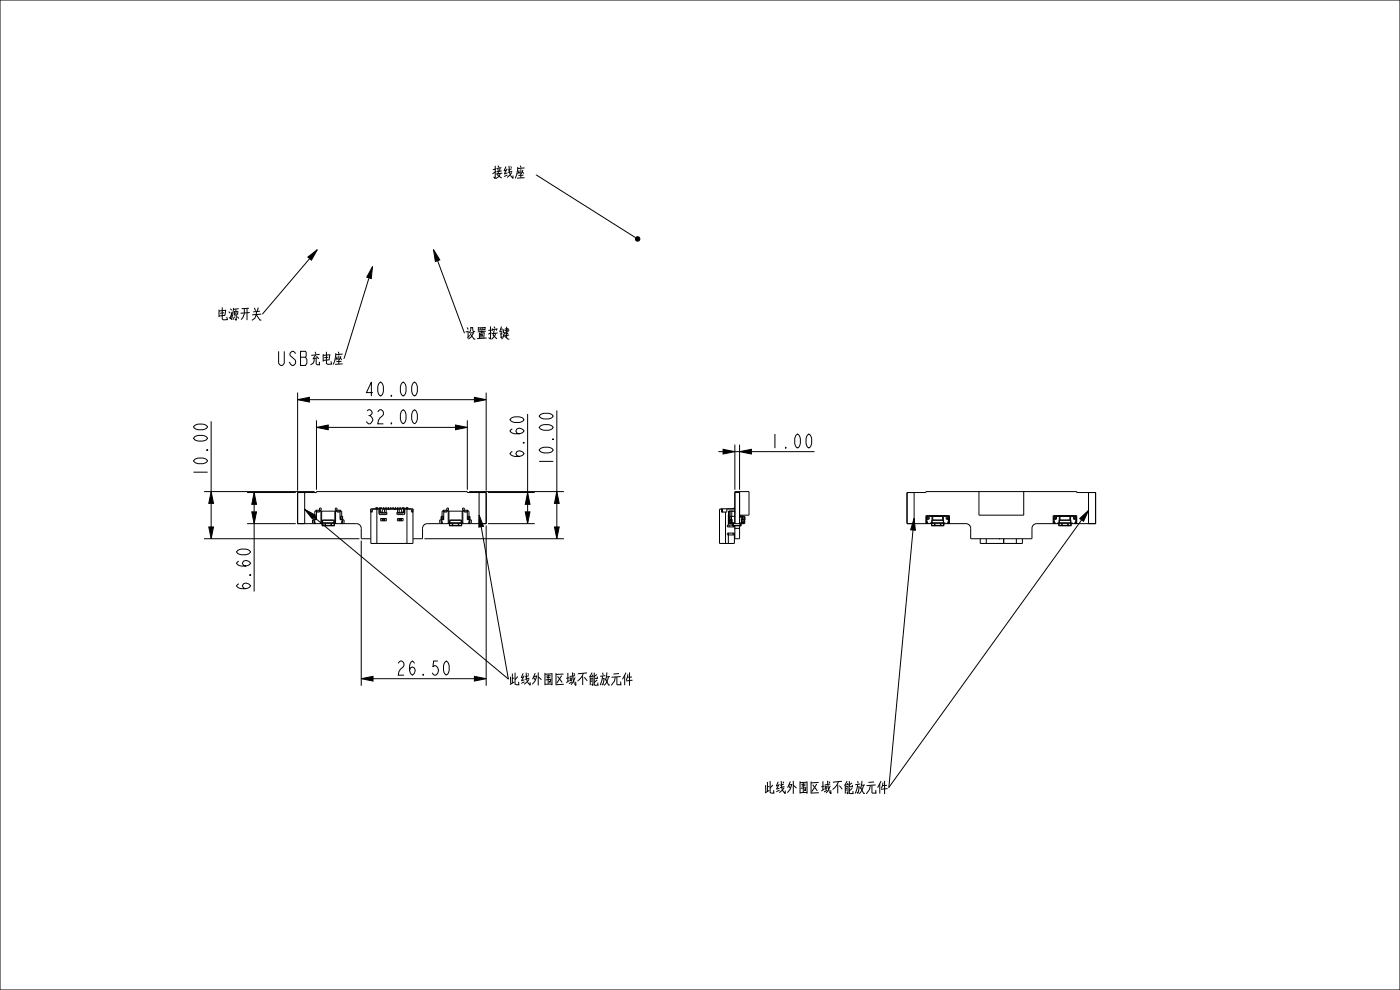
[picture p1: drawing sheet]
<svg xmlns="http://www.w3.org/2000/svg" width="297mm" height="210mm" viewBox="0 0 297 210" stroke-linecap="round" stroke-linejoin="round" font-family="sans-serif">
<defs><g id="words">
<g font-size="3.9">
<text x="104.3" y="38">接线座</text>
<text x="46" y="68.1">电源开关</text>
<text x="58.5" y="77.5">USB充电座</text>
<text x="98.6" y="72.1">设置按键</text>
<text x="77.1" y="84">40.00</text>
<text x="77.1" y="89.9">32.00</text>
<text x="163.2" y="95.1">1.00</text>
<text x="44" y="101.4" transform="rotate(-90 44 101.4)">10.00</text>
<text x="111.2" y="97.4" transform="rotate(-90 111.2 97.4)">6.60</text>
<text x="117.4" y="99.1" transform="rotate(-90 117.4 99.1)">10.00</text>
<text x="53.2" y="125.5" transform="rotate(-90 53.2 125.5)">6.60</text>
<text x="83.9" y="143.2">26.50</text>
<text x="108" y="145.5">此线外围区域不能放元件</text>
<text x="162.1" y="168.5">此线外围区域不能放元件</text>
</g>
</g></defs>
<g fill="none" stroke="#000" stroke-width=".21">
<path d="M0 0h297v210h-297zM113.8 37.1l21 13.3M65.3 54.5l2-1.6-1.2 2.3zM65.7 54.9l-10 11.7M78.3 58.9l-5.3 17.1M79 56.5l-.2 2.6-1-.3zM92 52.9l1.3 2.2-.9 .4zM92.8 55.3l5.7 15.3M134.8 50.5l.4-.3 .4 .1 .2 .4-.2 .4-.4 .1-.4-.3zM41.3 90.3a2.12 2.12 0 0 1 2.7 .3 2.03 2.03 0 0 1-3 0zM44.8 89.4v14.9M63.1 84.8l2.5-.5v1z"/>
<path d="M63.1 83.3v20.8M65.6 84.8h35M67.1 90.7l2.5-.5v1zM67.1 89.2v14.7M69.6 90.7h27M87.6 81.3l.3-.3a2.03 2.03 0 0 1 0 3 2.12 2.12 0 0 1-.3-2.7zM87.6 87.2l.3-.3a2.03 2.03 0 0 1 0 3 2.12 2.12 0 0 1-.3-2.7zM96.6 90.2l2.5 .5-2.5 .5zM99.1 89.2v14.7M100.6 84.3l2.5 .5-2.5 .5zM103.1 83.3v20.8M108.4 88.7a2.12 2.12 0 0 1 2.8 .3 2.03 2.03 0 0 1-3 0z"/>
<path d="M111.9 87.8v16.7M114.6 88a2.12 2.12 0 0 1 2.8 .3 2.03 2.03 0 0 1-3 0zM118.1 87.1v17.2M152.4 95.8h1M153.4 95.3l2.5 .5-2.5 .5zM155.9 94.3v9.6M155.9 95.8h1M156.9 95.8l2.5-.5v1zM156.9 94.3v9.6M159.4 95.8h13.4M171.3 92.3l.3-.2a2.03 2.03 0 0 1 0 3 2.12 2.12 0 0 1-.3-2.8zM43.3 114.3h32.9"/>
<path d="M43.3 104.3h23.4M44.3 111.8h1l-.5 2.5zM44.8 104.3l.5 2.5h-1zM44.8 106.8v5M50.4 116.8a2.12 2.12 0 0 1 2.8 .3 2.03 2.03 0 0 1-3 0zM52.4 111.1h10.3M52.4 104.5h10.3M53.4 108.6h1l-.5 2.5zM53.9 104.5l.5 2.5h-1zM53.9 107v1.6M53.9 111.1v14.4M64.6 108l2.3 1.3-.7 .7z"/>
<path d="M66.6 109.6l41.3 34.4-5.8-32.3M66.6 110.3h-.3v.8M66.6 110.9h.1M66.6 110.4h.1M66.6 110.3h.1M66.7 110.4l.1 .7-.2-.2M66.7 110.9h.1M66.7 110.2v.2M66.7 110.2h.1M66.7 110.6v.3M66.8 110.9h.1v.2M66.8 110.9l-.1 .2"/>
<path d="M66.8 109.5v-1.1h5.7v1.1M66.8 110.2h.1M66.8 110.9v.2M66.8 109.5l.1 .1M66.9 110.1l-.1 .1M66.9 109.6v.5M66.9 110.1h.1M66.9 109.6h.1M67 108.4v-.2h1v.2M67 109.6l-.4-.1v1.4M67 110.1v.1M67 109.6v.5"/>
<path d="M67.1 108.4v1.8h-.5M67.2 108.4v.2h.6v-.2M67.8 107.8h.3v.5h-.3zM68 111.1v-.2h2.8h.4v.2M68.1 108.4v2.5M68.1 110.9v.2M68.2 108.4v2.7M68.3 111.5h.1M68.3 111.5h2.6M68.4 111.5h.1M68.4 111.5h2.5M68.4 110.6h.1"/>
<path d="M68.4 111.1l.1-.7h2.3l.1 .7M68.4 111.1h.1M69 111.1v.4M69.1 111.1v.4M69.1 110.3v.1M70.2 110.3v.1M70.2 111.1v.4M70.3 111.1v.4M70.8 110.6h.1M70.9 111.1h.1M70.9 110.9v-.6h-2.5l-.1 1.2M70.9 111.1v.4"/>
<path d="M70.9 111.5h.1M70.9 110.9v.6M71 108.4v2.5M71 110.9v.2M71.1 107.8h.4v.5h-.4zM71.1 110.9v.2M71.2 108.4v2.5M71.3 108.4v-.2h1v.2M71.5 108.4v.2h.6v-.2M72.1 108.4v1.8h.6M72.2 109.6l.5-.1v1.4M72.2 110.1l.1 .1"/>
<path d="M72.2 109.6v.5M72.2 110.1h.2M72.2 109.6h.2M72.4 110.1v.1M72.4 109.6v.5M72.4 109.5v.1M72.4 110.9v.2M72.5 110.2h.1M72.5 110.9l.1 .2M72.5 110.9l-.2 .2M72.5 110.2l.1 .2M72.5 110.6v.3"/>
<path d="M72.5 110.9h.2M72.6 110.4l-.1 .7 .2-.2M72.6 110.4h.1M72.6 110.3h.1M72.6 109.5v.7M72.7 110.3h.3v.8M76.6 114.7v30.8M78.7 114.3h-2.1v-2.2a1 1 0 0 0-1-1h-12.5v-6.6h4v-.2h32v.2h4v6.6h-12.5a1 1 0 0 0-1 1v2.2h-2M78.7 107.9h8.9v7.4h-8.9zM78.7 108.5h.3M78.7 108.1h.1M78.7 107.9v.7"/>
<path d="M79 108.5l.1-.5h1.2l.1 .2v.8M79 108.5l-.3 .1M79.3 107.9v.1M79.7 107.9v-.2h.5l-.1 .3M79.9 107.7v.2M79.9 108v7.3M80 107.7v.2M80.1 107.9v.1M80.4 108.9h.1M80.4 107.9v1.1M80.5 107.9v-.2h.5v.2M80.7 107.9v.9h1.4"/>
<path d="M80.7 108.7h.6M80.7 108.6h.4M80.7 107.7v.2M80.8 110h1.2v.5h-1.2zM80.8 107.7v.2M81.1 110v.5M81.2 110v.5M81.3 110v.5M81.3 107.9v-.2h.2v.2M81.3 108.7l-.2-.1 .1-.6h3.9l.1 .5-.2 .2M81.3 108.7h.6M81.5 110v.5"/>
<path d="M81.6 108v.7M81.6 110v.5M81.8 107.9v-.2h.2v.2M81.9 107.9v.1M81.9 108v.7M81.9 108.7l.2 .2M82 108.7l.1 .1M82.1 108.9l-.2 .3h-1.3l-.2-.2M82.1 107.9v.1M82.3 107.9v-.2h.2v.2M82.8 107.9v-.2h.2v.2M83.3 107.9v-.2h.2v.2"/>
<path d="M83.8 107.9v-.2h.2v.2M84.2 107.9v.1M84.2 108.9l.1 .3h1.3l.2-.2M84.3 107.9v-.2h.2v.2M84.3 110h1.2v.5h-1.2zM84.3 108.7l-.1 .1M84.3 108.7l-.1 .2M84.3 108v.7M84.4 107.9v.1M84.6 110v.5M84.7 108v.7M84.7 110v.5"/>
<path d="M84.8 107.9v-.2h.2v.2M84.8 110v.5M85 108.7h-.7M85 108.7h.6M85 110v.5M85.1 110v.5M85.2 108.6h.4M85.2 110v.5M85.3 107.9v-.2h.5v.2M85.5 107.7v.2M85.6 107.7v.2M85.6 107.9v.9h-1.4"/>
<path d="M85.8 107.9v1.1M85.8 108.9h.1M86.2 107.9v.1M86.3 107.7v.2M86.3 108v7.3M86.4 107.7v.2M86.6 107.9v-.2h-.5v.3M86.9 107.9v.1M87.3 108.5l-.1-.5h-1.2l-.2 .2v.8M87.3 108.5l.3 .1M87.3 108.5h.3M87.6 107.9v.7"/>
<path d="M87.6 108.1h.1M90 114.3h29.6M93.6 110.3h-.3v.8M93.6 110.9h.1M93.6 110.4h.1M93.6 110.3h.1M93.7 110.4l.1 .7-.2-.2M93.7 110.9h.1M93.7 110.2v.2M93.7 110.2h.1M93.7 110.6v.3M93.8 110.9h.1v.2"/>
<path d="M93.8 110.9l-.1 .2M93.8 109.5v-1.1h5.7v1.1M93.8 110.2h.1M93.8 110.9v.2M93.8 109.5l.1 .1M93.9 110.1l-.1 .1M93.9 109.6v.5M93.9 110.1h.1M93.9 109.6h.1M94 108.4v-.2h1v.2M94 109.6l-.4-.1v1.4M94 110.1v.1"/>
<path d="M94 109.6v.5M94.1 108.4v1.8h-.5M94.2 108.4v.2h.6v-.2M94.8 107.8h.3v.5h-.3zM95 111.1v-.2h2.8h.4v.2M95.1 108.4v2.5M95.1 110.9v.2M95.2 108.4v2.7M95.3 111.5h.1M95.3 110.9v.6M95.3 111.5h2.6M95.4 111.5h.1"/>
<path d="M95.4 111.5h2.5M95.4 110.6h.1M95.4 110.5l2.4-.1 .1 .7M95.4 111.1h.1M96 111.1v.4M96.1 111.1v.4M96.1 110.3v.1M97.2 110.3v.1M97.2 111.1v.4M97.3 111.1v.4M97.8 110.6h.1M97.9 111.1h.1"/>
<path d="M97.9 110.9v-.6h-2.5v.8M97.9 111.1v.4M97.9 111.5h.1M97.9 110.9v.6M98 108.4v2.7M98.1 107.8h.4v.5h-.4zM98.1 110.9v.2M98.2 108.4v2.5M98.3 108.4v-.2h1v.2M98.5 108.4v.2h.6v-.2M99.1 108.4v1.8h.6M99.2 109.6l.5-.1v1.4"/>
<path d="M99.2 110.1l.1 .1M99.2 109.6v.5M99.2 110.1h.2M99.2 109.6h.2M99.4 110.1v.1M99.4 109.6v.5M99.4 109.5v.1M99.4 110.9v.2M99.5 110.2h.1M99.5 110.9l.1 .2M99.5 110.9l-.2 .2M99.5 110.2l.1 .2"/>
<path d="M99.5 110.6v.3M99.5 110.9h.2M99.5 104.3h20.1M99.6 110.4l-.1 .7 .2-.2M99.6 110.4h.1M99.6 110.3h.1M99.6 109.5v.7M99.7 110.3h.3v.8M101.6 109.3l1 2.3-1 .2zM103.1 111.5v34M103.5 111.1h9.9M103.5 104.5h9.9"/>
<path d="M111.4 108.6h1l-.5 2.5zM111.9 104.5l.5 2.5h-1zM111.9 107v1.6M117.6 111.8h1l-.5 2.5zM118.1 104.3l.5 2.5h-1zM118.1 106.8v5M153 107.9l.1 .3M153.1 108.5v.1M153.1 108.5h.1M153.1 108.2v.3M153.1 108.1h.1M153.1 108.1l-.5-.1v7.3h3.2v-2.2"/>
<path d="M153.1 108.1l.1 .1M153.2 108.6h.1M153.2 108.2v.1M153.2 108.2h-.1M153.2 108.5v.1M153.2 108.5h.1M153.2 108.1v.2M153.2 108.3v.2M153.3 107.9v.6l.1 .1M153.9 108.6v6.7M154.2 108.5l-.1 .1M154.2 107.9v.1"/>
<path d="M154.4 107.9l-.2 .2-.1 .5h-.9M154.4 111.4v.4M154.5 109.3v.1M154.5 113.5v1.8M154.5 113.1v.4M154.5 109.1v2.3M154.5 108.6h.2M154.6 110.9l.1 .2M154.7 111.1h3.2M154.7 110.7h.5M154.7 110.4h.5M154.7 110.3h.5"/>
<path d="M154.7 110.2h.5M154.7 108.4v2.7M154.7 109.6h1.2M154.7 110.1l.1 .1M154.8 110.9v.2M154.8 111.4v.4M154.9 108.4v1.1M154.9 110.2h.1M155 108.4h.1M155 109.5v.7M155.2 109.5v.7M155.2 110.9v.2"/>
<path d="M155.2 110.2h.1M155.2 110.2l.1 .9M155.2 108.4v1.1M155.2 110.2v.6h-.5M155.3 111.1h.1M155.3 108.4h.1M155.3 111.4h-.9l-.1 .3 1.5 .1M155.3 111.5h1.9M155.3 111.1v.4M155.5 107.9h.1M155.5 113.1v.4M155.5 113.3h.3"/>
<path d="M155.5 111.7h.3M155.5 111.5h.1M155.5 111.1v.7M155.5 111.1v.4M155.6 108.4l.3 .3M155.6 108.4l.3 .2M155.6 108.4h-1.1v2.5h1.4M155.6 108.4h.1M155.7 107.9v-.2h.1v.2M155.8 107.9h.1M155.8 111.8l.1 .1M155.8 111.5v.3"/>
<path d="M155.9 112.1v.2M155.9 112.1h.1M155.9 113.1h-1.5l-.1 .1 .1 .3h1.4M155.9 111.5v2.8h1v-2.8M155.9 107.9l-3 .1M155.9 104.5h1M155.9 112.1h1M156.9 109.8l.9-.1v.4M156.9 110.9h.4M156.9 109.4l1.1 .1v.8h-.7M156.9 109.5h1v1.6M156.9 109.3h2v-5h-3v6.8"/>
<path d="M156.9 104.3v6.8M157 111.5h.1M157 111.1v.4M157.1 111.1l-.1 .4M157.2 111.1v.4M157.3 110.9h.6M157.3 110.7h.6M157.3 110.1h.6M157.3 109.5v1.3h.6M157.3 110.2h.6M157.4 110.1l-.1 .1v.9M157.4 110.1h.1"/>
<path d="M157.4 110.9v.2M157.5 110.1h.1M157.5 109.7v.4M157.8 110.9v.2M157.9 110.9h.1M157.9 110.5h.1M157.9 110.4l.1 .5M157.9 110.3h.1M158 110.9l-.1 .2M192.4 104.5h4v-.2h32v.2h4v6.6h-12.5a1 1 0 0 0-1 1v2.2h-13v-2.2a1 1 0 0 0-1-1h-12.5zM193.9 109.9l.3 2.6-1-.1zM196.4 111.1v-1.7h5v1.7"/>
<path d="M196.5 110.1h.1M196.5 110.9h.2M196.5 110.3h.1M196.5 110.2h.1M196.6 110.1h.1M196.6 110.2l.1 .9-.2-.2M196.6 110.1v.1M196.6 111.1h.1M196.7 110.9h.2v.2M196.7 109.4v.1M196.7 110.1h.1M196.7 110.6v.3"/>
<path d="M196.7 109.5v.2M196.8 109.7v.1M196.8 110v.1M196.8 110h.1M196.8 109.8v.2M196.8 109.8h.1M196.8 110.9v.2M196.9 109.8l-.4-.1v1.2M196.9 110v.1M196.9 109.8v.2M197.1 109.4v.1M197.1 109.5v.6h-.5"/>
<path d="M197.2 109.5h3.4M197.3 111.1v-.2h2.8h.4v.2M197.4 110.9v.2M197.5 110.9v.2M197.6 109.4h.1M197.6 111.5h.1M197.6 111.5h2.6M197.6 110.9v.6M197.6 111.1l.1 .4M197.7 110.9v-.6h2.5l-.1 .8-.1-.7h-2.2l-.1 .7M197.7 111.5h2.5M197.7 110.6h.1"/>
<path d="M197.7 111.1h.1M197.7 109.5v.8h.2M197.7 109.5h-1.1v.6M197.7 109.5h.2M197.8 110.3h.1M197.9 109.5v.8M197.9 109.5h2.1M198 109.4h.1M198.2 109.4h.1M198.2 111.1v.4M198.3 111.1l.1 .4M198.4 110.3v.1"/>
<path d="M199.3 109.4h.1M199.4 109.4h.6M199.4 110.3l.1 .1M199.5 111.1v.4M199.6 111.1v.4M200 109.5v.8M200.1 110.6h.1M200.1 110.3h-.2M200.1 109.5h.5M200.1 109.5v.8M200.1 109.5h-.1M200.2 111.5h.1"/>
<path d="M200.2 110.9v.6M200.3 110.9v.2M200.4 110.9v.2M200.6 109.5h.1M200.7 109.5v.6h.6M200.7 109.5h.6v.6M200.8 109.4v.1M200.9 110l.1 .1M200.9 109.8l.4-.1v1.2M200.9 110h.1M200.9 109.8v.2M200.9 109.8h.1"/>
<path d="M201 110.9v.2M201 110l.1 .1M201 109.8v.2M201.1 109.5l-.1 .3M201.1 110.1h.1M201.2 110.6v.5l.1-.2M201.2 109.4v.1M201.2 110.1h.1M201.2 110.1l-.1 1M201.2 111.1h.1M201.3 110.3h.1M201.3 110.2h.1"/>
<path d="M201.3 110.1h.1M201.3 110.9h-.4v.2M207.7 104.3v5h9.5v-5M208 114.3v1h8.9v-1M209.2 114.3v1M212 114.3h.1h-.1M212.9 114.3v1M215.6 114.3v1M223.4 111.1v-1.7h5v1.7M223.5 110.1h.1M223.5 110.9h.2M223.5 110.3h.1"/>
<path d="M223.5 110.2h.1M223.6 110.1h.1M223.6 110.2l.1 .9-.2-.2M223.6 110.1v.1M223.6 111.1h.1M223.7 110.9h.2v.2M223.7 109.4v.1M223.7 110.1h.1M223.7 110.6v.3M223.7 109.5v.2M223.8 109.7v.1M223.8 110v.1"/>
<path d="M223.8 110h.1M223.8 109.8v.2M223.8 109.8h.1M223.8 110.9v.2M223.9 109.8l-.4-.1v1.2M223.9 110v.1M223.9 109.8v.2M224.1 109.4v.1M224.1 109.5v.6h-.5M224.2 109.5h3.4M224.3 111.1v-.2h2.8h.4v.2M224.4 110.9v.2"/>
<path d="M224.5 110.9v.2M224.6 109.4h.1M224.6 111.5h.1M224.6 111.5h2.6M224.6 110.9v.6M224.6 111.1l.1 .4M224.7 110.9v-.6h2.5l-.1 .8-.1-.7h-2.2l-.1 .7M224.7 111.5h2.5M224.7 110.6h.1M224.7 111.1h.1M224.7 109.5v.8h.2M224.7 109.5h-1.1v.2"/>
<path d="M224.7 109.5h.2M224.8 110.3h.1M224.9 109.5v.8M224.9 109.5h2.1M225 109.4h.1M225.2 109.4h.1M225.2 111.1v.4M225.3 111.1l.1 .4M225.4 110.3v.1M226.3 109.4h.1M226.4 109.4h.6M226.4 110.3l.1 .1"/>
<path d="M226.5 111.1v.4M226.6 111.1v.4M227 109.5v.8M227.1 110.6h.1M227.1 110.3h-.2M227.1 109.5h.5M227.1 109.5v.8M227.1 109.5h-.1M227.2 111.5h.1M227.2 110.9v.6M227.3 110.9v.2M227.4 110.9v.2"/>
<path d="M227.6 109.5h.1M227.7 109.5v.6h.6M227.7 109.5h.6v.6M227.8 109.4v.1M227.9 110l.1 .1M227.9 109.8l.4-.1v1.2M227.9 110h.1M227.9 109.8v.2M227.9 109.8h.1M228 110.9v.2M228 110l.1 .1M228 109.8v.2"/>
<path d="M228.1 109.5l-.1 .3M228.1 110.1h.1M228.2 110.6v.5l.1-.2M228.2 109.4v.1M228.2 110.1h.1M228.2 110.1l-.1 1M228.2 111.1h.1M228.3 110.3h.1M228.3 110.2h.1M228.3 110.1h.1M228.3 110.9h-.4v.2M229.1 110l1.8-1.7-1 2.3z"/>
<path d="M229.5 110.3l-40.9 56.7 5.1-54.6M76.6 144l2.5-.5v1zM79.1 144h21.5M94.4 140.5l.3-.3a2.03 2.03 0 0 1 0 3 2.12 2.12 0 0 1-.3-2.7zM100.6 143.5l2.5 .5-2.5 .5z"/>
</g>
<g fill="#000">
<path d="M65.3 54.5l2-1.6-1.2 2.3zM79 56.5l-.2 2.6-1-.3zM92 52.9l1.3 2.2-.9 .4zM134.8 50.5l.4-.3 .4 .1 .2 .4-.2 .4-.4 .1-.4-.3zM63.1 84.8l2.5-.5v1zM67.1 90.7l2.5-.5v1zM96.6 90.2l2.5 .5-2.5 .5zM100.6 84.3l2.5 .5-2.5 .5zM153.4 95.3l2.5 .5-2.5 .5zM156.9 95.8l2.5-.5v1zM44.8 104.3l.5 2.5h-1zM44.3 111.8h1l-.5 2.5z"/>
<path d="M53.9 104.5l.5 2.5h-1zM53.4 108.6h1l-.5 2.5zM64.6 108l2.3 1.3-.7 .7zM101.6 109.3l1 2.3-1 .2zM111.4 108.6h1l-.5 2.5zM111.9 104.5l.5 2.5h-1zM118.1 104.3l.5 2.5h-1zM117.6 111.8h1l-.5 2.5zM193.9 109.9l.3 2.6-1-.1zM229.1 110l1.8-1.7-1 2.3zM76.6 144l2.5-.5v1zM100.6 143.5l2.5 .5-2.5 .5z"/>
</g>
<!-- layer: 03__ASM_ALL_CURVES -->
<path d="M63.1 104.5h1.5v6.6h-1.5zM101.6 104.5h1.5v6.6h-1.5zM155.9 104.5v6.6M156.9 104.5v6.6M192.4 104.5h1.5v6.6h-1.5zM230.9 104.5h1.5v6.6h-1.5z" fill="none" stroke="#000" stroke-width=".21"/>
<use href="#words"/>
</svg>
